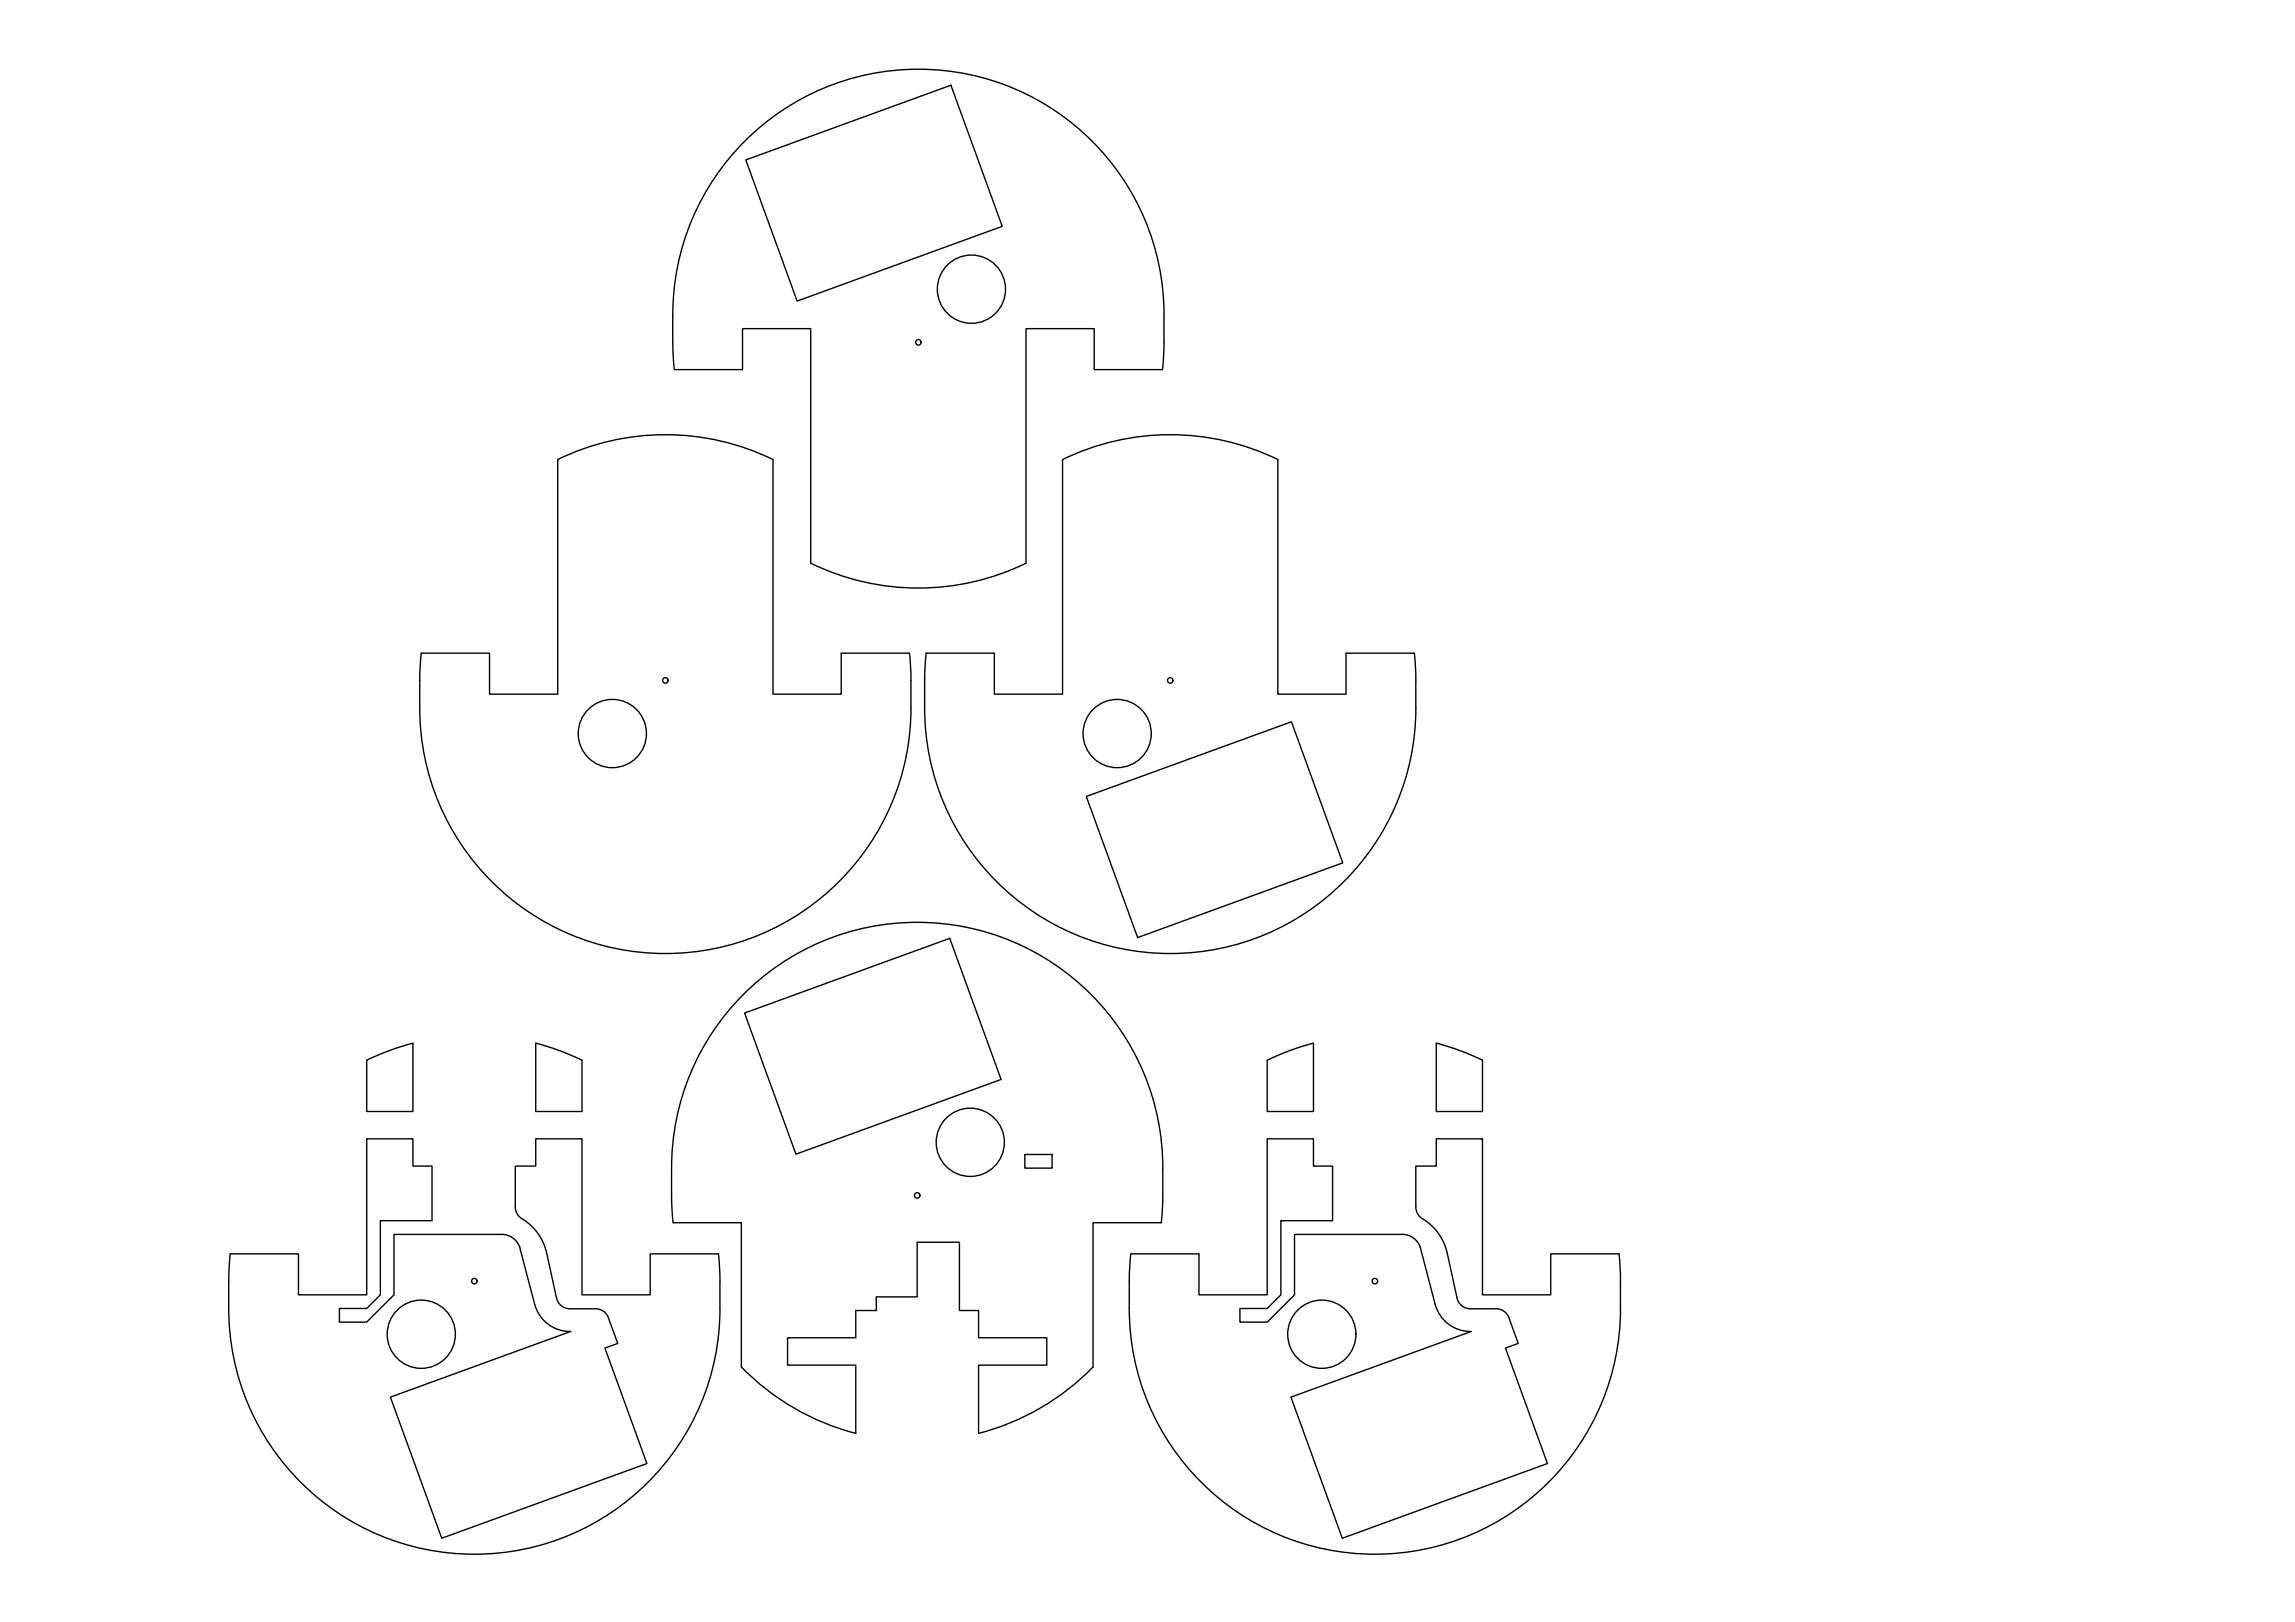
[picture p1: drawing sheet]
<svg xmlns="http://www.w3.org/2000/svg" width="841mm" height="594mm" viewBox="0 0 841 594" stroke-linecap="round" stroke-linejoin="round" font-family="sans-serif">
<!-- layer: Visible -->
<g fill="none" stroke="#000" stroke-width=".51">
<path d="M273.3 58.6l75.2-27.4 18.8 51.7-75.2 27.4zM246.5 125.4a111.5 111.5 0 0 1 3.3-34 90 90 0 0 1 98.8-65.2 90 90 0 0 1 78 89.2v10M426.6 125.4l-.6 10h-25v-15h-25v85.9a90.1 90.1 0 0 1-78.9 0v-85.9h-25v15h-25l-.6-10M204.4 168.3a90 90 0 0 1 78.9 0M204.4 168.4v85.8h-25v-15h-25l-.6 9a108.8 108.8 0 0 0 5 40.6 90 90 0 0 0 100 59.2 90 90 0 0 0 75-88.8v-12l-.5-8h-25v15h-25v-85.8M389.4 168.4v85.8h-25v-15h-25M389.4 168.3a90 90 0 0 1 78.9 0M468.3 168.4v85.8h25v-15h25l.6 9a149.3 149.3 0 0 1-1.9 29.2 90 90 0 0 1-97.3 71.4 90 90 0 0 1-80.9-89.6l.1-12 .5-8M398.1 291.7l75.2-27.3 18.8 51.6-75.2 27.4zM272.5 364.2a90 90 0 0 1 98.1-19.6 90 90 0 0 1 55.5 83.2v12l-.5 8h-25v52.9a90 90 0 0 1-42 24.3v-25h25v-10h-25v-10h-7v-25h-15.5v20h-15l.1 5h-7.6v10h-25v10h25v25a89.9 89.9 0 0 1-41.9-24.3v-52.9h-25l-.6-9a108.8 108.8 0 0 1 5-40.5 90 90 0 0 1 21.4-34.1zM272.9 371l75.1-27.3 18.9 51.7-75.2 27.3zM151.3 382.1l-9.3 2.9-7.6 3.3v18.8h16.9v-25"/>
<path d="M196.3 382.1l9.3 2.9 7.7 3.3v18.8h-17v-25M481.3 382.1l-9.2 2.9-7.7 3.3v18.8h16.9v-25M526.3 382.1l9.3 2.9 7.7 3.3v18.8h-17v-25M375.6 422.8h10v5h-10zM203.9 475.4l-3.5-16.4a20.2 20.2 0 0 0-9.9-13.2l-1.2-1.7-.4-1.3-.1-15.7h7.5v-10h17v57.2h25v-15.1h25l.5 9a108.8 108.8 0 0 1-4.9 40.6 90 90 0 0 1-100 59.2 90 90 0 0 1-75.1-88.8v-12l.6-8h25v15.1h25v-57.2h16.9v10h7v20h-18.9v27.2l-5 4.9h-10v5h10l10-9.9v-22.2h39.4a7 7 0 0 1 6.7 4.7l5.5 20.9a13.3 13.3 0 0 0 13.1 10l-66 24 18.8 51.7 75.2-27.4-15.4-42.3 4.7-1.6-3.5-9.4a4.9 4.9 0 0 0-4.7-3.4l-9.4 .1M204 475.4a5 5 0 0 0 4.8 4M533.9 475.4a5 5 0 0 0 4.9 4l9.4-.1a4.9 4.9 0 0 1 4.8 3.4l3.4 9.4-4.7 1.6 15.4 42.3-75.2 27.4-18.8-51.7 66-24a13.3 13.3 0 0 1-13.2-10l-5.4-20.9a7 7 0 0 0-6.7-4.7h-39.4v22.2l-10 9.9h-10v-5h10l5-4.9v-27.2h18.9v-20h-7v-10h-16.9v57.2h-25v-15.1h-25l-.6 9a108.8 108.8 0 0 0 5 40.6 90 90 0 0 0 100 59.2 90 90 0 0 0 75.1-88.8l-.1-13-.5-7h-25v15.1h-25v-57.2h-17v10h-7.5v15a5.7 5.7 0 0 0 3.8 5.2 19.7 19.7 0 0 1 7.8 11.7l3.6 16.4"/>
<circle cx="356" cy="105.9" r="12.5"/>
<circle cx="336.6" cy="125.4" r="1.01"/>
<circle cx="243.8" cy="249.2" r="1.01"/>
<circle cx="428.8" cy="249.2" r="1.01"/>
<circle cx="224.4" cy="268.7" r="12.5"/>
<circle cx="409.4" cy="268.7" r="12.5"/>
<circle cx="355.6" cy="418.4" r="12.5"/>
<circle cx="336.1" cy="437.8" r="1.01"/>
<circle cx="173.8" cy="469.2" r="1.01"/>
<circle cx="503.8" cy="469.2" r="1.01"/>
<circle cx="154.4" cy="488.7" r="12.5"/>
<circle cx="484.4" cy="488.7" r="12.5"/>
</g>
</svg>
